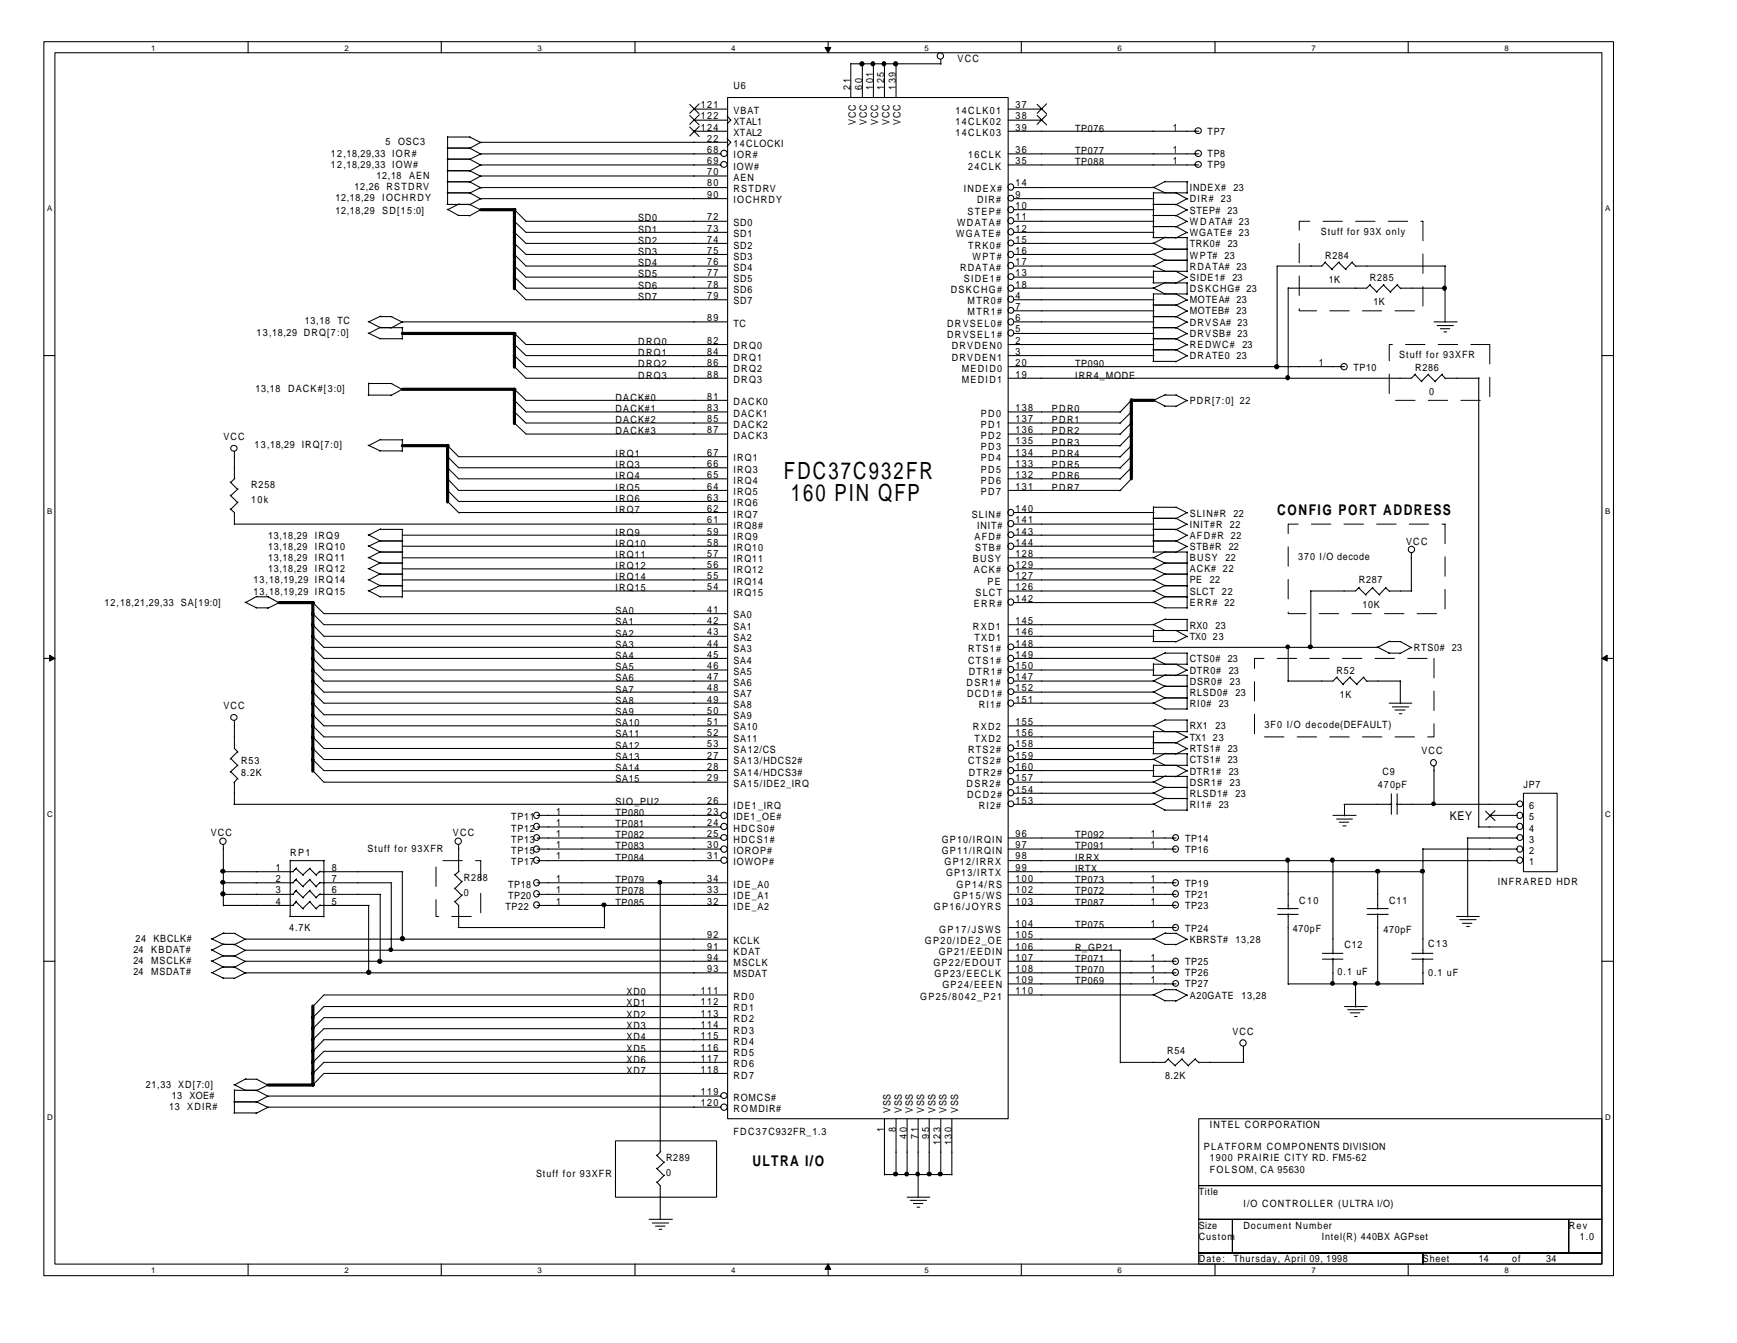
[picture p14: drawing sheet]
<svg xmlns="http://www.w3.org/2000/svg" width="279mm" height="216mm" viewBox="0 0 279 216" stroke-linecap="round" stroke-linejoin="round" font-family="sans-serif">
<defs><g id="words">
<g font-size="3.8">
<text x="126.1" y="77">FDC37C932FR</text>
<text x="127.2" y="80.6">160 PIN QFP</text>
</g>
<g font-size="2.4">
<text x="205.4" y="82.8">CONFIG PORT ADDRESS</text>
<text x="121" y="187.4">ULTRA I/O</text>
</g>
<text font-size="1.9" x="233.2" y="131.9">KEY</text>
<g font-size="1.6">
<text x="154" y="10">VCC</text>
<text x="112.7" y="17.3">121</text>
<text x="118" y="14.3">U6</text>
<text x="136.8" y="14.4" transform="rotate(-90 136.8 14.4)">21</text>
<text x="138.7" y="14.4" transform="rotate(-90 138.7 14.4)">60</text>
<text x="140.5" y="14.4" transform="rotate(-90 140.5 14.4)">101</text>
<text x="142.2" y="14.4" transform="rotate(-90 142.2 14.4)">125</text>
<text x="144.1" y="14.4" transform="rotate(-90 144.1 14.4)">139</text>
<text x="163.4" y="17.3">37</text>
<text x="62" y="23.4">5</text>
<text x="64" y="23.4">OSC3</text>
<text x="112.7" y="19.2">122</text>
<text x="112.7" y="21">124</text>
<text x="113.7" y="22.8">22</text>
<text x="118" y="18.3">VBAT</text>
<text x="118" y="20.1">XTAL1</text>
<text x="118" y="21.9">XTAL2</text>
<text x="118" y="23.7">14CLOCKI</text>
<text x="137.7" y="20.2" transform="rotate(-90 137.7 20.2)">VCC</text>
<text x="139.5" y="20.2" transform="rotate(-90 139.5 20.2)">VCC</text>
<text x="141.2" y="20.2" transform="rotate(-90 141.2 20.2)">VCC</text>
<text x="143.1" y="20.2" transform="rotate(-90 143.1 20.2)">VCC</text>
<text x="144.9" y="20.2" transform="rotate(-90 144.9 20.2)">VCC</text>
<text x="153.7" y="18.3">14CLK01</text>
<text x="153.7" y="20.1">14CLK02</text>
<text x="153.7" y="21.9">14CLK03</text>
<text x="163.4" y="19.2">38</text>
<text x="163.4" y="21">39</text>
<text x="172.9" y="21.2">TP076</text>
<text x="188.7" y="21">1</text>
<text x="194.3" y="21.7">TP7</text>
<text x="53.2" y="25.3">12,18,29,33 IOR#</text>
<text x="53.2" y="27.1">12,18,29,33 IOW#</text>
<text x="60.6" y="28.8">12,18</text>
<text x="65.8" y="28.8">AEN</text>
<text x="113.7" y="24.6">68</text>
<text x="113.7" y="26.4">69</text>
<text x="113.7" y="28.2">70</text>
<text x="113.7" y="30">80</text>
<text x="118" y="25.5">IOR#</text>
<text x="118" y="27.3">IOW#</text>
<text x="118" y="29.1">AEN</text>
<text x="155.7" y="25.5">16CLK</text>
<text x="155.7" y="27.3">24CLK</text>
<text x="163.4" y="24.6">36</text>
<text x="163.4" y="26.4">35</text>
<text x="163.4" y="30">14</text>
<text x="172.9" y="24.8">TP077</text>
<text x="172.9" y="26.6">TP088</text>
<text x="188.7" y="24.6">1</text>
<text x="188.7" y="26.4">1</text>
<text x="194.3" y="25.3">TP8</text>
<text x="194.3" y="27.1">TP9</text>
<text x="54" y="32.3">12,18,29</text>
<text x="54" y="34.4">12,18,29</text>
<text x="57" y="30.6">12,26 RSTDRV</text>
<text x="61.5" y="32.3">IOCHRDY</text>
<text x="61.5" y="34.4">SD[15:0]</text>
<text x="102.6" y="35.6">SD0</text>
<text x="113.7" y="31.8">90</text>
<text x="113.7" y="35.4">72</text>
<text x="118" y="30.9">RSTDRV</text>
<text x="118" y="32.7">IOCHRDY</text>
<text x="155.1" y="30.9">INDEX#</text>
<text x="155.6" y="34.5">STEP#</text>
<text x="157.2" y="32.7">DIR#</text>
<text x="163.4" y="33.6">10</text>
<text x="163.4" y="31.8">9</text>
<text x="163.4" y="35.4">11</text>
<text x="191.4" y="32.5">DIR#</text>
<text x="191.4" y="34.4">STEP#</text>
<text x="191.4" y="30.7">INDEX#</text>
<text x="196.4" y="32.5">23</text>
<text x="197.5" y="34.4">23</text>
<text x="198.4" y="30.7">23</text>
<text x="102.6" y="37.4">SD1</text>
<text x="102.6" y="39.2">SD2</text>
<text x="102.6" y="41">SD3</text>
<text x="113.7" y="37.2">73</text>
<text x="113.7" y="39">74</text>
<text x="113.7" y="40.8">75</text>
<text x="118" y="36.3">SD0</text>
<text x="118" y="38.1">SD1</text>
<text x="118" y="40">SD2</text>
<text x="118" y="41.7">SD3</text>
<text x="153.8" y="38.1">WGATE#</text>
<text x="154" y="36.3">WDATA#</text>
<text x="155.7" y="40">TRK0#</text>
<text x="156.4" y="41.7">WPT#</text>
<text x="163.4" y="40.8">16</text>
<text x="163.4" y="39">15</text>
<text x="163.4" y="37.2">12</text>
<text x="191.4" y="36.1">W D ATA# 23</text>
<text x="191.4" y="37.9">WGATE# 23</text>
<text x="191.4" y="39.7">TRK0#</text>
<text x="191.4" y="41.6">WPT# 23</text>
<text x="197.5" y="39.7">23</text>
<text x="212.5" y="37.8">Stuff for 93X only</text>
<text x="213.1" y="41.6">R284</text>
<text x="102.6" y="42.8">SD4</text>
<text x="102.6" y="44.6">SD5</text>
<text x="102.6" y="46.4">SD6</text>
<text x="113.7" y="42.7">76</text>
<text x="113.7" y="44.4">77</text>
<text x="113.7" y="46.2">78</text>
<text x="113.7" y="48">79</text>
<text x="118" y="43.5">SD4</text>
<text x="118" y="45.3">SD5</text>
<text x="118" y="47.2">SD6</text>
<text x="152.9" y="47.2">DSKCHG#</text>
<text x="154.5" y="43.5">RDATA#</text>
<text x="155.1" y="45.3">SIDE1#</text>
<text x="163.4" y="48">4</text>
<text x="163.4" y="44.4">13</text>
<text x="163.4" y="46.2">18</text>
<text x="163.4" y="42.7">17</text>
<text x="191.4" y="45.1">SIDE1#</text>
<text x="191.4" y="43.3">RDATA# 23</text>
<text x="191.4" y="47">DSKCHG# 23</text>
<text x="198.2" y="45.1">23</text>
<text x="213.7" y="45.5">1K</text>
<text x="220.3" y="45.1">R285</text>
<text x="49.1" y="52.1">13,18</text>
<text x="54.3" y="52.1">TC</text>
<text x="102.6" y="48.3">SD7</text>
<text x="113.7" y="51.6">89</text>
<text x="118" y="52.6">TC</text>
<text x="118" y="48.9">SD7</text>
<text x="152.3" y="52.6">DRVSEL0#</text>
<text x="155.6" y="48.9">MTR0#</text>
<text x="155.6" y="50.7">MTR1#</text>
<text x="163.4" y="49.9">7</text>
<text x="163.4" y="51.6">6</text>
<text x="163.4" y="53.4">5</text>
<text x="191.4" y="48.8">MOTEA# 23</text>
<text x="191.4" y="50.5">MOTEB#</text>
<text x="191.4" y="52.4">DRVSA# 23</text>
<text x="198.9" y="50.5">23</text>
<text x="220.9" y="49.1">1K</text>
<text x="41.3" y="54">13,18,29 DRQ[7:0]</text>
<text x="102.6" y="55.4">DRQ0</text>
<text x="102.6" y="57.2">DRQ1</text>
<text x="102.6" y="59">DRQ2</text>
<text x="113.7" y="55.3">82</text>
<text x="113.7" y="57.1">84</text>
<text x="113.7" y="58.8">86</text>
<text x="118" y="56.1">DRQ0</text>
<text x="118" y="58">DRQ1</text>
<text x="118" y="59.8">DRQ2</text>
<text x="152.3" y="54.3">DRVSEL1#</text>
<text x="153.1" y="56.1">DRVDEN0</text>
<text x="153.1" y="58">DRVDEN1</text>
<text x="154.7" y="59.8">MEDID0</text>
<text x="163.4" y="58.8">20</text>
<text x="163.4" y="55.3">2</text>
<text x="163.4" y="57.1">3</text>
<text x="172.9" y="59">TP090</text>
<text x="191.4" y="54.2">DRVSB# 23</text>
<text x="191.4" y="56">REDWC#</text>
<text x="191.4" y="57.7">DRATE0 23</text>
<text x="199.8" y="56">23</text>
<text x="212.1" y="58.8">1</text>
<text x="217.7" y="59.6">TP10</text>
<text x="225.1" y="57.6">Stuff for 93XFR</text>
<text x="227.6" y="59.6">R286</text>
<text x="41.1" y="63">13,18</text>
<text x="46.3" y="63">DACK#[3:0]</text>
<text x="99" y="64.4">DACK#0</text>
<text x="102.6" y="60.9">DRQ3</text>
<text x="113.7" y="60.7">88</text>
<text x="113.7" y="64.3">81</text>
<text x="118" y="61.5">DRQ3</text>
<text x="118" y="65.2">DACK0</text>
<text x="154.7" y="61.5">MEDID1</text>
<text x="163.4" y="60.7">19</text>
<text x="172.9" y="60.9">IRR4_MODE</text>
<text x="191.4" y="65">PDR[7:0] 22</text>
<text x="229.9" y="63.6">0</text>
<text x="35.9" y="70.8">VCC</text>
<text x="99" y="66.3">DACK#1</text>
<text x="99" y="68.1">DACK#2</text>
<text x="99" y="69.8">DACK#3</text>
<text x="113.7" y="66">83</text>
<text x="113.7" y="67.9">85</text>
<text x="113.7" y="69.7">87</text>
<text x="118" y="67">DACK1</text>
<text x="118" y="68.7">DACK2</text>
<text x="118" y="70.6">DACK3</text>
<text x="157.8" y="67">PD0</text>
<text x="157.8" y="68.7">PD1</text>
<text x="157.8" y="70.6">PD2</text>
<text x="163.4" y="66">138</text>
<text x="163.4" y="67.9">137</text>
<text x="163.4" y="69.7">136</text>
<text x="163.4" y="71.4">135</text>
<text x="169.2" y="68.1">PDR1</text>
<text x="169.2" y="66.3">PDR0</text>
<text x="169.2" y="71.6">PDR3</text>
<text x="169.2" y="69.8">PDR2</text>
<text x="40.9" y="72">13,18,29 IRQ[7:0]</text>
<text x="99" y="73.5">IRQ1</text>
<text x="99" y="75.3">IRQ3</text>
<text x="99" y="77">IRQ4</text>
<text x="113.7" y="73.3">67</text>
<text x="113.7" y="75.1">66</text>
<text x="113.7" y="76.9">65</text>
<text x="118" y="74.2">IRQ1</text>
<text x="118" y="76">IRQ3</text>
<text x="118" y="77.8">IRQ4</text>
<text x="157.8" y="72.4">PD3</text>
<text x="157.8" y="74.2">PD4</text>
<text x="157.8" y="76">PD5</text>
<text x="157.8" y="77.8">PD6</text>
<text x="163.4" y="73.3">134</text>
<text x="163.4" y="75.1">133</text>
<text x="163.4" y="76.9">132</text>
<text x="169.2" y="75.3">PDR5</text>
<text x="169.2" y="77">PDR6</text>
<text x="169.2" y="73.5">PDR4</text>
<text x="40.4" y="78.5">R258</text>
<text x="40.4" y="80.8">10k</text>
<text x="99" y="78.9">IRQ5</text>
<text x="99" y="80.7">IRQ6</text>
<text x="99" y="82.5">IRQ7</text>
<text x="113.7" y="78.7">64</text>
<text x="113.7" y="80.5">63</text>
<text x="113.7" y="82.3">62</text>
<text x="118" y="79.6">IRQ5</text>
<text x="118" y="81.4">IRQ6</text>
<text x="118" y="83.2">IRQ7</text>
<text x="156.3" y="83.2">SLIN#</text>
<text x="157.8" y="79.6">PD7</text>
<text x="163.4" y="78.7">131</text>
<text x="163.4" y="82.3">140</text>
<text x="169.2" y="78.9">PDR7</text>
<text x="191.4" y="83">SLIN#R</text>
<text x="198.4" y="83">22</text>
<text x="43.1" y="86.6">13,18,29</text>
<text x="43.1" y="88.5">13,18,29</text>
<text x="50.7" y="86.6">IRQ9</text>
<text x="50.7" y="88.5">IRQ10</text>
<text x="99" y="86.1">IRQ9</text>
<text x="99" y="87.9">IRQ10</text>
<text x="99" y="89.7">IRQ11</text>
<text x="113.7" y="84.1">61</text>
<text x="113.7" y="85.9">59</text>
<text x="113.7" y="87.7">58</text>
<text x="113.7" y="89.5">57</text>
<text x="118" y="85">IRQ8#</text>
<text x="118" y="86.8">IRQ9</text>
<text x="118" y="88.6">IRQ10</text>
<text x="156.7" y="86.8">AFD#</text>
<text x="156.8" y="88.6">STB#</text>
<text x="157.2" y="85">INIT#</text>
<text x="163.4" y="85.9">143</text>
<text x="163.4" y="84.1">141</text>
<text x="163.4" y="87.7">144</text>
<text x="163.4" y="89.5">128</text>
<text x="191.4" y="84.8">INIT#R</text>
<text x="191.4" y="86.6">AFD#R 22</text>
<text x="191.4" y="88.5">STB#R</text>
<text x="197.6" y="88.5">22</text>
<text x="197.8" y="84.8">22</text>
<text x="226.2" y="87.5">VCC</text>
<text x="40.8" y="95.7">13,18,19,29 IRQ15</text>
<text x="40.8" y="93.8">13,18,19,29 IRQ14</text>
<text x="43.1" y="90.2">13,18,29</text>
<text x="43.1" y="92">13,18,29</text>
<text x="50.7" y="90.2">IRQ11</text>
<text x="50.7" y="92">IRQ12</text>
<text x="99" y="91.5">IRQ12</text>
<text x="99" y="93.3">IRQ14</text>
<text x="99" y="95.1">IRQ15</text>
<text x="113.7" y="91.3">56</text>
<text x="113.7" y="93.1">55</text>
<text x="113.7" y="94.9">54</text>
<text x="118" y="90.4">IRQ11</text>
<text x="118" y="92.2">IRQ12</text>
<text x="118" y="94.1">IRQ14</text>
<text x="118" y="95.8">IRQ15</text>
<text x="156.5" y="90.4">BUSY</text>
<text x="156.7" y="92.2">ACK#</text>
<text x="156.9" y="95.8">SLCT</text>
<text x="158.9" y="94.1">PE</text>
<text x="163.4" y="93.1">127</text>
<text x="163.4" y="94.9">126</text>
<text x="163.4" y="91.3">129</text>
<text x="191.4" y="90.2">BUSY</text>
<text x="191.4" y="92">ACK# 22</text>
<text x="191.4" y="93.8">PE</text>
<text x="191.4" y="95.7">SLCT</text>
<text x="194.6" y="93.8">22</text>
<text x="196.5" y="95.7">22</text>
<text x="197.1" y="90.2">22</text>
<text x="208.8" y="90.1">370 I/O decode</text>
<text x="218.6" y="93.8">R287</text>
<text x="16.8" y="97.4">12,18,21,29,33 SA[19:0]</text>
<text x="99" y="98.7">SA0</text>
<text x="99" y="100.5">SA1</text>
<text x="113.7" y="98.5">41</text>
<text x="113.7" y="100.3">42</text>
<text x="118" y="99.4">SA0</text>
<text x="118" y="101.3">SA1</text>
<text x="156.5" y="101.3">RXD1</text>
<text x="156.7" y="97.6">ERR#</text>
<text x="163.4" y="100.3">145</text>
<text x="163.4" y="96.8">142</text>
<text x="191.4" y="97.4">ERR#</text>
<text x="191.4" y="101.1">RX0</text>
<text x="195.5" y="101.1">23</text>
<text x="197" y="97.4">22</text>
<text x="219.1" y="97.8">10K</text>
<text x="99" y="102.4">SA2</text>
<text x="99" y="104.1">SA3</text>
<text x="99" y="105.9">SA4</text>
<text x="99" y="107.7">SA5</text>
<text x="113.7" y="102.1">43</text>
<text x="113.7" y="104">44</text>
<text x="113.7" y="105.7">45</text>
<text x="113.7" y="107.5">46</text>
<text x="118" y="103">SA2</text>
<text x="118" y="104.8">SA3</text>
<text x="118" y="106.7">SA4</text>
<text x="155.7" y="104.8">RTS1#</text>
<text x="155.7" y="106.7">CTS1#</text>
<text x="156.7" y="103">TXD1</text>
<text x="163.4" y="102.1">146</text>
<text x="163.4" y="104">148</text>
<text x="163.4" y="105.7">149</text>
<text x="163.4" y="107.5">150</text>
<text x="191.4" y="102.9">TX0 23</text>
<text x="191.4" y="106.5">CTS0#</text>
<text x="197.5" y="106.5">23</text>
<text x="227.4" y="104.6">RTS0#</text>
<text x="233.5" y="104.6">23</text>
<text x="99" y="109.6">SA6</text>
<text x="99" y="111.3">SA7</text>
<text x="99" y="113.1">SA8</text>
<text x="113.7" y="109.4">47</text>
<text x="113.7" y="111.2">48</text>
<text x="113.7" y="112.9">49</text>
<text x="118" y="108.4">SA5</text>
<text x="118" y="110.2">SA6</text>
<text x="118" y="112.1">SA7</text>
<text x="118" y="113.9">SA8</text>
<text x="155.5" y="110.2">DSR1#</text>
<text x="155.6" y="112.1">DCD1#</text>
<text x="155.8" y="108.4">DTR1#</text>
<text x="157.4" y="113.9">RI1#</text>
<text x="163.4" y="112.9">151</text>
<text x="163.4" y="109.4">147</text>
<text x="163.4" y="111.2">152</text>
<text x="191.4" y="108.3">DTR0#</text>
<text x="191.4" y="110.1">DSR0#</text>
<text x="191.4" y="111.8">RLSD0#</text>
<text x="191.4" y="113.7">RI0#</text>
<text x="196" y="113.7">23</text>
<text x="197.6" y="108.3">23</text>
<text x="197.8" y="110.1">23</text>
<text x="198.7" y="111.8">23</text>
<text x="215" y="108.3">R52</text>
<text x="215.5" y="112.3">1K</text>
<text x="35.9" y="114">VCC</text>
<text x="99" y="115">SA9</text>
<text x="99" y="116.7">SA10</text>
<text x="99" y="118.5">SA11</text>
<text x="113.7" y="114.8">50</text>
<text x="113.7" y="116.6">51</text>
<text x="113.7" y="118.4">52</text>
<text x="118" y="115.6">SA9</text>
<text x="118" y="117.4">SA10</text>
<text x="118" y="119.3">SA11</text>
<text x="156.5" y="117.4">RXD2</text>
<text x="156.7" y="119.3">TXD2</text>
<text x="163.4" y="118.4">156</text>
<text x="163.4" y="116.6">155</text>
<text x="191.4" y="119.1">TX1 23</text>
<text x="191.4" y="117.3">RX1</text>
<text x="195.5" y="117.3">23</text>
<text x="203.4" y="117.1">3F0 I/O decode(DEFAULT)</text>
<text x="38.8" y="122.8">R53</text>
<text x="38.8" y="124.7">8.2K</text>
<text x="99" y="120.4">SA12</text>
<text x="99" y="122.2">SA13</text>
<text x="99" y="123.9">SA14</text>
<text x="99" y="125.7">SA15</text>
<text x="113.7" y="120.1">53</text>
<text x="113.7" y="122">27</text>
<text x="113.7" y="123.8">28</text>
<text x="113.7" y="125.6">29</text>
<text x="118" y="121.1">SA12/CS</text>
<text x="118" y="122.8">SA13/HDCS2#</text>
<text x="118" y="124.7">SA14/HDCS3#</text>
<text x="155.7" y="121.1">RTS2#</text>
<text x="155.7" y="122.8">CTS2#</text>
<text x="155.8" y="124.7">DTR2#</text>
<text x="163.4" y="120.1">158</text>
<text x="163.4" y="122">159</text>
<text x="163.4" y="123.8">160</text>
<text x="163.4" y="125.6">157</text>
<text x="191.4" y="120.9">RTS1#</text>
<text x="191.4" y="124.5">DTR1#</text>
<text x="191.4" y="122.7">CTS1#</text>
<text x="197.5" y="120.9">23</text>
<text x="197.5" y="122.7">23</text>
<text x="197.6" y="124.5">23</text>
<text x="222.4" y="124.5">C9</text>
<text x="228.6" y="121.2">VCC</text>
<text x="82.2" y="131.9">TP11</text>
<text x="89.4" y="131">1</text>
<text x="99" y="131.1">TP080</text>
<text x="99" y="129.4">SIO_PU2</text>
<text x="113.7" y="129.2">26</text>
<text x="113.7" y="131">23</text>
<text x="118" y="130.1">IDE1_IRQ</text>
<text x="118" y="131.9">IDE1_OE#</text>
<text x="118" y="126.5">SA15/IDE2_IRQ</text>
<text x="155.5" y="126.5">DSR2#</text>
<text x="155.6" y="128.3">DCD2#</text>
<text x="157.4" y="130.1">RI2#</text>
<text x="163.4" y="129.2">153</text>
<text x="163.4" y="127.4">154</text>
<text x="191.4" y="126.3">DSR1#</text>
<text x="191.4" y="128.1">RLSD1#</text>
<text x="191.4" y="129.9">RI1#</text>
<text x="196" y="129.9">23</text>
<text x="197.8" y="126.3">23</text>
<text x="198.7" y="128.1">23</text>
<text x="221.6" y="126.7">470pF</text>
<text x="245.1" y="126.7">JP7</text>
<text x="246" y="131.9">5</text>
<text x="246" y="130.1">6</text>
<text x="33.9" y="134.4">VCC</text>
<text x="46.7" y="137.7">RP1</text>
<text x="59.1" y="137">Stuff for 93XFR</text>
<text x="72.8" y="134.4">VCC</text>
<text x="82.2" y="133.7">TP12</text>
<text x="82.2" y="135.5">TP13</text>
<text x="82.2" y="137.3">TP15</text>
<text x="89.4" y="132.8">1</text>
<text x="89.4" y="134.6">1</text>
<text x="89.4" y="136.4">1</text>
<text x="99" y="133">TP081</text>
<text x="99" y="134.8">TP082</text>
<text x="99" y="136.6">TP083</text>
<text x="113.7" y="132.8">24</text>
<text x="113.7" y="134.6">25</text>
<text x="113.7" y="136.4">30</text>
<text x="118" y="133.7">HDCS0#</text>
<text x="118" y="135.5">HDCS1#</text>
<text x="118" y="137.3">IOROP#</text>
<text x="151.5" y="135.5">GP10/IRQIN</text>
<text x="151.5" y="137.3">GP11/IRQIN</text>
<text x="163.4" y="134.6">96</text>
<text x="163.4" y="136.4">97</text>
<text x="172.9" y="134.8">TP092</text>
<text x="172.9" y="136.6">TP091</text>
<text x="185.1" y="134.6">1</text>
<text x="185.1" y="136.4">1</text>
<text x="190.6" y="135.3">TP14</text>
<text x="190.6" y="137.2">TP16</text>
<text x="246" y="137.3">2</text>
<text x="246" y="135.5">3</text>
<text x="246" y="133.7">4</text>
<text x="44.4" y="140">1</text>
<text x="44.4" y="141.8">2</text>
<text x="44.4" y="143.6">3</text>
<text x="53.4" y="140">8</text>
<text x="53.4" y="141.8">7</text>
<text x="53.4" y="143.6">6</text>
<text x="74.6" y="141.6">R288</text>
<text x="81.7" y="142.7">TP18</text>
<text x="82.2" y="139.1">TP17</text>
<text x="89.4" y="138.2">1</text>
<text x="89.4" y="141.8">1</text>
<text x="89.4" y="143.6">1</text>
<text x="99" y="138.4">TP084</text>
<text x="99" y="142">TP079</text>
<text x="99" y="143.8">TP078</text>
<text x="113.7" y="138.2">31</text>
<text x="113.7" y="141.8">34</text>
<text x="113.7" y="143.6">33</text>
<text x="118" y="139.1">IOWOP#</text>
<text x="118" y="142.7">IDE_A0</text>
<text x="151.9" y="139.1">GP12/IRRX</text>
<text x="152.2" y="140.9">GP13/IRTX</text>
<text x="153.9" y="142.7">GP14/RS</text>
<text x="163.4" y="141.8">100</text>
<text x="163.4" y="140">99</text>
<text x="163.4" y="138.2">98</text>
<text x="163.4" y="143.6">102</text>
<text x="172.9" y="142">TP073</text>
<text x="172.9" y="143.8">TP072</text>
<text x="172.9" y="138.4">IRRX</text>
<text x="172.9" y="140.2">IRTX</text>
<text x="185.1" y="141.8">1</text>
<text x="185.1" y="143.6">1</text>
<text x="190.6" y="142.6">TP19</text>
<text x="240.9" y="142.3">INFRARED HDR</text>
<text x="246" y="139.1">1</text>
<text x="44.4" y="145.4">4</text>
<text x="46.5" y="149.6">4.7K</text>
<text x="53.4" y="145.4">5</text>
<text x="74.6" y="144">0</text>
<text x="81.3" y="146.3">TP22</text>
<text x="81.7" y="144.5">TP20</text>
<text x="89.4" y="145.4">1</text>
<text x="99" y="145.6">TP085</text>
<text x="113.7" y="145.4">32</text>
<text x="118" y="144.5">IDE_A1</text>
<text x="118" y="146.3">IDE_A2</text>
<text x="150.2" y="146.3">GP16/JOYRS</text>
<text x="151.1" y="149.9">GP17/JSWS</text>
<text x="153.4" y="144.5">GP15/WS</text>
<text x="163.4" y="149">104</text>
<text x="163.4" y="145.4">103</text>
<text x="172.9" y="145.6">TP087</text>
<text x="172.9" y="149.2">TP075</text>
<text x="185.1" y="145.4">1</text>
<text x="185.1" y="149">1</text>
<text x="190.6" y="146.1">TP23</text>
<text x="190.6" y="149.8">TP24</text>
<text x="190.6" y="144.3">TP21</text>
<text x="208" y="149.8">470pF</text>
<text x="209" y="145.3">C10</text>
<text x="222.5" y="149.9">470pF</text>
<text x="223.5" y="145.3">C11</text>
<text x="21.4" y="153.2">24</text>
<text x="21.4" y="155">24</text>
<text x="21.8" y="151.4">24</text>
<text x="24.3" y="153.2">KBDAT#</text>
<text x="24.3" y="155">MSCLK#</text>
<text x="24.7" y="151.4">KBCLK#</text>
<text x="113.7" y="150.9">92</text>
<text x="113.7" y="152.6">91</text>
<text x="113.7" y="154.4">94</text>
<text x="118" y="151.7">KCLK</text>
<text x="118" y="153.5">KDAT</text>
<text x="118" y="155.4">MSCLK</text>
<text x="148.8" y="151.7">GP20/IDE2_OE</text>
<text x="150.1" y="155.4">GP22/EDOUT</text>
<text x="151" y="153.5">GP21/EEDIN</text>
<text x="163.4" y="150.9">105</text>
<text x="163.4" y="152.6">106</text>
<text x="163.4" y="154.4">107</text>
<text x="172.9" y="154.6">TP071</text>
<text x="172.9" y="152.8">R_GP21</text>
<text x="185.1" y="154.4">1</text>
<text x="190.6" y="155.2">TP25</text>
<text x="191.4" y="151.5">KBRST#</text>
<text x="198.7" y="151.5">13,28</text>
<text x="216.3" y="152.5">C12</text>
<text x="229.7" y="152.3">C13</text>
<text x="21.4" y="156.8">24</text>
<text x="24.3" y="156.8">MSDAT#</text>
<text x="100.8" y="160">XD0</text>
<text x="100.8" y="161.8">XD1</text>
<text x="112.7" y="159.8">111</text>
<text x="112.7" y="161.6">112</text>
<text x="113.7" y="156.2">93</text>
<text x="118" y="157.1">MSDAT</text>
<text x="118" y="160.8">RD0</text>
<text x="148" y="160.8">GP25/8042_P21</text>
<text x="150.3" y="157.1">GP23/EECLK</text>
<text x="151.6" y="158.9">GP24/EEEN</text>
<text x="163.4" y="156.2">108</text>
<text x="163.4" y="158.1">109</text>
<text x="163.4" y="159.8">110</text>
<text x="172.9" y="156.5">TP070</text>
<text x="172.9" y="158.2">TP069</text>
<text x="185.1" y="156.2">1</text>
<text x="185.1" y="158.1">1</text>
<text x="190.6" y="157">TP26</text>
<text x="190.6" y="158.7">TP27</text>
<text x="191.4" y="160.6">A20GATE</text>
<text x="199.7" y="160.6">13,28</text>
<text x="215.2" y="156.8">0.1 uF</text>
<text x="229.7" y="157">0.1 uF</text>
<text x="100.8" y="163.7">XD2</text>
<text x="100.8" y="165.4">XD3</text>
<text x="100.8" y="167.2">XD4</text>
<text x="112.7" y="163.5">113</text>
<text x="112.7" y="165.3">114</text>
<text x="112.7" y="167">115</text>
<text x="118" y="162.6">RD1</text>
<text x="118" y="164.3">RD2</text>
<text x="118" y="166.2">RD3</text>
<text x="118" y="168">RD4</text>
<text x="198.2" y="166.4">VCC</text>
<text x="100.8" y="169.1">XD5</text>
<text x="100.8" y="170.9">XD6</text>
<text x="100.8" y="172.6">XD7</text>
<text x="112.7" y="168.9">116</text>
<text x="112.7" y="170.7">117</text>
<text x="112.7" y="172.5">118</text>
<text x="118" y="169.7">RD5</text>
<text x="118" y="171.5">RD6</text>
<text x="118" y="173.4">RD7</text>
<text x="187.4" y="173.4">8.2K</text>
<text x="187.7" y="169.4">R54</text>
<text x="23.5" y="174.8">21,33 XD[7:0]</text>
<text x="27.2" y="178.4">13</text>
<text x="27.6" y="176.6">13</text>
<text x="30.1" y="178.4">XDIR#</text>
<text x="30.5" y="176.6">XOE#</text>
<text x="112.7" y="176.1">119</text>
<text x="112.7" y="177.9">120</text>
<text x="118" y="176.9">ROMCS#</text>
<text x="118" y="178.8">ROMDIR#</text>
<text x="143.3" y="178.9" transform="rotate(-90 143.3 178.9)">VSS</text>
<text x="145" y="178.9" transform="rotate(-90 145 178.9)">VSS</text>
<text x="146.8" y="178.9" transform="rotate(-90 146.8 178.9)">VSS</text>
<text x="148.7" y="178.9" transform="rotate(-90 148.7 178.9)">VSS</text>
<text x="150.5" y="178.9" transform="rotate(-90 150.5 178.9)">VSS</text>
<text x="152.2" y="178.9" transform="rotate(-90 152.2 178.9)">VSS</text>
<text x="154.1" y="178.9" transform="rotate(-90 154.1 178.9)">VSS</text>
<text x="118" y="182.5">FDC37C932FR_1.3</text>
<text x="142.2" y="182" transform="rotate(-90 142.2 182)">1</text>
<text x="144.1" y="182" transform="rotate(-90 144.1 182)">8</text>
<text x="145.9" y="183.1" transform="rotate(-90 145.9 183.1)">40</text>
<text x="147.7" y="183.1" transform="rotate(-90 147.7 183.1)">71</text>
<text x="149.4" y="183.1" transform="rotate(-90 149.4 183.1)">95</text>
<text x="151.3" y="184.1" transform="rotate(-90 151.3 184.1)">123</text>
<text x="153.1" y="184.1" transform="rotate(-90 153.1 184.1)">130</text>
<text x="193.7" y="184.9">PLATFORM COMPONENTS DIVISION</text>
<text x="194.6" y="181.3">INTEL CORPORATION</text>
<text x="86.2" y="189.2">Stuff for 93XFR</text>
<text x="107.1" y="186.7">R289</text>
<text x="107.1" y="189.1">0</text>
<text x="194.6" y="186.7">1900 PRAIRIE CITY RD. FM5-62</text>
<text x="194.6" y="188.5">FOLSOM, CA 95630</text>
<text x="192.8" y="192.1">Title</text>
<text x="192.8" y="197.5">Size</text>
<text x="200" y="194">I/O CONTROLLER (ULTRA I/O)</text>
<text x="200" y="197.5">Document Number</text>
<text x="252.3" y="197.5">Rev</text>
<text x="192.8" y="199.4">Custom</text>
<text x="192.8" y="202.9">Date:</text>
<text x="198.4" y="202.9">Thursday, April 09, 1998</text>
<text x="212.6" y="199.4">Intel(R) 440BX AGPset</text>
<text x="228.9" y="202.9">Sheet</text>
<text x="237.9" y="202.9">14</text>
<text x="243.3" y="202.9">of</text>
<text x="248.7" y="202.9">34</text>
<text x="254.1" y="199.4">1.0</text>
</g>
<g font-size="1.3">
<text x="24.3" y="8.1">1</text>
<text x="55.4" y="8.1">2</text>
<text x="86.5" y="8.1">3</text>
<text x="117.6" y="8.1">4</text>
<text x="148.7" y="8.1">5</text>
<text x="179.8" y="8.1">6</text>
<text x="210.9" y="8.1">7</text>
<text x="242" y="8.1">8</text>
<text x="7.6" y="34">A</text>
<text x="258.2" y="34">A</text>
<text x="7.6" y="82.6">B</text>
<text x="258.2" y="82.6">B</text>
<text x="7.6" y="131.3">C</text>
<text x="258.2" y="131.3">C</text>
<text x="7.6" y="180">D</text>
<text x="258.2" y="180">D</text>
<text x="24.3" y="204.7">1</text>
<text x="55.4" y="204.7">2</text>
<text x="86.5" y="204.7">3</text>
<text x="117.6" y="204.7">4</text>
<text x="148.7" y="204.7">5</text>
<text x="179.8" y="204.7">6</text>
<text x="210.9" y="204.7">7</text>
<text x="242" y="204.7">8</text>
</g>
</g></defs>
<path d="M7.1 6.7h252.4v198.4h-252.4zM8.8 8.5h248.9v194.7h-248.9z" fill="none" stroke="#000" stroke-width=".17"/>
<g fill="#fff">
<path d="M24.3 7h.7v1.4h-.7z"/>
<path d="M24.3 203.5h.7v1.4h-.7z"/>
</g>
<path d="M39.9 6.7v1.8M39.9 203.2v1.8" fill="none" stroke="#000" stroke-width=".17"/>
<g fill="#fff">
<path d="M55.4 7h.7v1.4h-.7z"/>
<path d="M55.4 203.5h.7v1.4h-.7z"/>
</g>
<path d="M71 6.7v1.8M71 203.2v1.8" fill="none" stroke="#000" stroke-width=".17"/>
<g fill="#fff">
<path d="M86.5 7h.7v1.4h-.7z"/>
<path d="M86.5 203.5h.7v1.4h-.7z"/>
</g>
<path d="M102.1 6.7v1.8M102.1 203.2v1.8" fill="none" stroke="#000" stroke-width=".17"/>
<g fill="#fff">
<path d="M117.6 7h.7v1.4h-.7z"/>
<path d="M117.6 203.5h.7v1.4h-.7z"/>
</g>
<path d="M133.2 6.7v1.8M133.2 203.2v1.8" fill="none" stroke="#000" stroke-width=".17"/>
<g fill="#000" stroke="#000" stroke-width=".16">
<path d="M132.7 7.6h.9l-.4 .9z" fill-rule="evenodd"/>
<path d="M133.2 203.2l.4 .9h-.9z" fill-rule="evenodd"/>
</g>
<g fill="#fff">
<path d="M148.7 7h.7v1.4h-.7z"/>
<path d="M148.7 203.5h.7v1.4h-.7z"/>
</g>
<path d="M164.3 6.7v1.8M164.3 203.2v1.8" fill="none" stroke="#000" stroke-width=".17"/>
<g fill="#fff">
<path d="M179.8 7h.7v1.4h-.7z"/>
<path d="M179.8 203.5h.7v1.4h-.7z"/>
</g>
<path d="M195.4 6.7v1.8M195.4 203.2v1.8" fill="none" stroke="#000" stroke-width=".17"/>
<g fill="#fff">
<path d="M210.9 7h.7v1.4h-.7z"/>
<path d="M210.9 203.5h.7v1.4h-.7z"/>
</g>
<path d="M226.5 6.7v1.8M226.5 203.2v1.8" fill="none" stroke="#000" stroke-width=".17"/>
<g fill="#fff">
<path d="M242 7h.7v1.4h-.7z"/>
<path d="M242 203.5h.7v1.4h-.7z"/>
<path d="M7.6 32.8h.7v1.4h-.7z"/>
<path d="M258.2 32.8h.7v1.4h-.7z"/>
<path d="M7.6 81.5h.8v1.4h-.8z"/>
<path d="M258.2 81.5h.8v1.4h-.8z"/>
</g>
<path d="M7.1 57.2h1.7M257.7 57.2h1.7" fill="none" stroke="#000" stroke-width=".17"/>
<g fill="#fff">
<path d="M7.6 130.1h.9v1.5h-.9z"/>
<path d="M258.2 130.1h.9v1.5h-.9z"/>
</g>
<path d="M7.1 105.8h1.7M257.7 105.8h1.7" fill="none" stroke="#000" stroke-width=".17"/>
<g fill="#000" stroke="#000" stroke-width=".16">
<path d="M8 105.3l.8 .5-.8 .5z" fill-rule="evenodd"/>
<path d="M257.7 105.8l.8-.5v1z" fill-rule="evenodd"/>
</g>
<g fill="#fff">
<path d="M7.6 178.8h.9v1.5h-.9z"/>
<path d="M258.2 178.8h.9v1.5h-.9z"/>
</g>
<g fill="none" stroke="#000" stroke-width=".17">
<path d="M110.9 16.8l1.6 1.5M110.9 18.6l1.6 1.5M111.5 17.5h5.5M111.5 19.3h5.5M112.5 16.7l-1.6 1.5M112.5 18.5l-1.6 1.5M117 18.6l.5 .7-.5 .6M117 15.7h45.2v164.1h-45.2zM136.8 10.2v5.5M136.8 10.3h14.6M138.7 10.2v5.5M140.5 10.2v5.5"/>
<path d="M142.3 10.2v5.5M144.1 10.2v5.5M151.3 9.6v.7M162.2 17.5h5.4M162.2 19.3h5.4M166.8 16.8l1.5 1.5M166.8 18.6l1.5 1.5M168.3 16.7l-1.5 1.5M168.3 18.5l-1.5 1.5M71.9 23.8h3.7M71.9 27.4h3.7M71.9 29.2h3.7"/>
<path d="M71.9 31h3.7M71.9 32.9h3.7M71.9 25.6h3.7M71.9 33.6l1.9 1M72 22h3.6M72 21.9v11M73.7 34.6h1.9M73.9 32.8l-1.9 .9M75.6 22l1.8 1M75.6 27.4l1.8 1M75.6 29.2l1.8 1M75.6 31l1.8 1"/>
<path d="M75.6 23.8l1.8 1M75.6 25.6l1.8 1M75.6 32.9l1.8 .9M77.3 33.7l-1.8 1M82.7 33.6l1.9 2h32.4M82.7 35.5l1.9 1.9h32.4M82.7 37.3l1.9 1.8h32.4M82.7 39l1.9 1.9h32.4M110.9 20.4l1.6 1.5M111.5 21.1h5.5M112.5 20.3l-1.6 1.6M115.9 24.7h-38.6l-1.8 1"/>
<path d="M115.9 26.5h-38.6l-1.8 1M117 22.3l.5 .6-.5 .7M117 22.9h-39.7l-1.8 1M117 28.3h-39.7l-1.8 1M117 30.2h-39.7l-1.8 .9M117 31.9h-39.7l-1.8 1M162.2 21.1h30.6M162.2 24.7h30.6M162.2 26.5h30.6M163.2 30.2h22.4M163.2 31.9h22.4M163.2 33.7h22.4"/>
<path d="M163.2 35.6h22.4M163.2 37.4h22.4M163.2 39.1h22.4M185.4 32.9h3.9M185.4 34.6h3.9M185.4 36.4h3.9M185.4 38.2h5.6M185.4 30.1l2 .9M185.4 39l2 1.1M185.5 31h5.5M185.5 30.9v7.3M187.4 29.2h3.6"/>
<path d="M187.5 29.1l-2 1.1M187.5 38.1l-2 1M187.5 40l-2 .9M189.2 31l1.8 1M189.2 32.9l1.8 .9M189.2 34.6l1.8 1.1M189.2 36.4l1.8 1M191 31.9l-1.9 1M191 33.7l-1.9 1M191 35.6l-1.9 .9M191 37.4l-1.9 .9M191 29.2v1.9"/>
<path d="M191 38.2v5.5M59.2 51.7l2 1M59.2 53.5l2 1M61.1 52.7h3.7M61.1 54.5h3.6M61.2 50.9h1.8M61.2 50.8l-1.9 .9M61.2 52.6l-1.9 1M62.9 50.9l1.9 .9M64.7 52.7v1.8M82.7 57.1l1.9 1.8h32.4M82.7 40.8l1.9 2h32.4"/>
<path d="M82.7 42.7l1.9 1.8h32.4M82.7 44.5l1.9 1.8h32.4M82.7 46.2l1.9 2h32.4M82.7 53.5l1.9 1.9h32.4M82.7 55.3l1.9 1.9h32.4M82.7 58.9l1.9 1.9h32.4M117 51.7h-52.3l-1.8 1.1M162.2 58.9h54.1M162.2 55.4h23.4M162.2 57.2h23.4M163.2 51.7h22.4M163.2 40.9h22.4"/>
<path d="M163.2 42.8h22.4M163.2 44.5h22.4M163.2 46.3h22.4M163.2 48.2h22.4M163.2 50h22.4M163.2 53.6h22.4M185.4 50.9h3.9M185.4 52.7h3.9M185.4 54.5h3.9M185.4 45.5h5.6M185.4 49h3.9M185.4 56.2h3.9"/>
<path d="M185.4 58.1h3.8M185.4 40.8l2 1M185.4 42.7l2 .9M185.4 46.2l2 1.1M185.5 43.5v2M185.5 47.2v10.9M185.5 43.6h5.5M185.5 47.3h5.5M187.3 40.1h3.7M187.3 41.8h3.7M187.5 41.8l-2 1M187.5 45.4l-2 .9"/>
<path d="M189.2 43.6l1.8 1M189.2 47.3l1.8 1M189.2 49l1.8 1.1M189.2 50.9l1.8 .9M189.2 52.7l1.8 1M189.2 54.5l1.8 1M189.2 56.2l1.8 1M191 44.5l-1.9 1.1M191 48.2l-1.9 .9M191 50l-1.9 1M191 51.7l-1.9 1.1M191 53.6l-1.9 .9"/>
<path d="M191 55.4l-1.9 .9M191 57.2l-1.9 1M191 45.5v1.8M207.2 46.2v14.6M213.1 42.2l1.2 1.2M213.2 42.1l-.6 .7h-7.2v16.2M215.3 42.2l1.2 1.2M215.4 42.1l-1.2 1.2M217.5 42.2l.6 .7M217.5 42.1l-1.1 1.2M218 42.8h14.5M220.3 45.8l1.2 1.2"/>
<path d="M220.4 45.7l-.6 .6h-12.6M222.5 45.8l1.2 1.2M222.6 45.7l-1.2 1.2M224.7 45.8l.6 .6M224.8 45.7l-1.2 1.2M225.2 46.3h7.3M230.7 51.7h3.7M231.2 52.3h2.6M231.7 52.8h1.5M232.3 53.4h.4M232.4 42.8v9M37 79.6l1.2 1.2"/>
<path d="M37 77.5l1.2 1.2M37.7 72.7v4.3M37.8 76.9l-.7 .7M38.3 78.6l-1.2 1.1M59.2 63.5h3.7M59.2 71.6l2 .9M59.3 61.7h3.7M59.3 61.6v1.9M61.1 72.5h3.6M61.2 70.7h3.6M61.2 70.6l-1.9 1M62.9 61.7l1.9 1"/>
<path d="M64.7 70.7v1.9M64.7 62.6l-1.8 1M71.9 71.6l1.9 1.8h43.2M71.9 73.3l1.9 1.9h43.2M71.9 75.1l1.9 1.9h43.2M71.9 76.9l1.9 1.9h43.2M71.9 78.8l1.9 1.8h43.2M82.7 64.3l1.9 1.9h32.4M82.7 66.1l1.9 1.9h32.4M82.7 67.9l1.9 1.9h32.4M82.7 62.5l1.9 1.9h32.4M162.2 73.4h18.1"/>
<path d="M162.2 75.2h18.1M162.2 77h18.1M162.2 78.8h18.1M162.2 66.2h18.1M162.2 68h18.1M162.2 69.8h18.1M162.2 71.6h18.1M182 64.4l-1.9 1.9M182 75.2l-1.9 1.9M182 66.2l-1.9 1.9M182 77l-1.9 1.9M182 68l-1.9 1.9"/>
<path d="M182 69.8l-1.9 1.9M182 71.6l-1.9 1.9M182 73.4l-1.9 1.9M185.4 64.3l2 1M187.3 65.3h1.9M187.4 63.5h1.9M187.5 63.4l-2 1M189.2 63.5l1.8 .9M191 64.4l-1.9 1M227.6 60.2l1.1 1.2M227.7 60.1l-.7 .7h-64.8M229.7 60.2l1.2 1.2"/>
<path d="M229.8 60.1l-1.2 1.2M231.9 60.2l.6 .7M232 60.1l-1.2 1.2M232.4 60.8h5.5M237.9 60.7v72.2M37 81.8l.7 .6v1.9M37.7 84.3h79.3M38.3 80.7l-1.2 1.2M39.4 96.8l1.9 .9M41.2 97.7h1.9M41.3 95.9h1.9M41.3 95.9l-1.8 1"/>
<path d="M43.1 95.9l1.9 1.1M44.9 96.9l-1.9 .9M50.2 96.8l1.9 1.9h64.9M50.2 98.6l1.9 1.8h64.9M59.2 86l2 1M59.2 87.7l2 1M59.2 89.6l2 .9M59.2 91.4l2 .9M59.2 94.9l2 1M59.2 93.1l2 1.1M61.1 87h3.7M61.1 88.7h3.7"/>
<path d="M61.1 90.5h3.7M61.1 92.3h3.7M61.1 94.2h3.7M61.1 95.9h3.6M61.2 85.1h3.6M61.2 85l-1.9 1M61.2 86.9l-1.9 .9M61.2 88.7l-1.9 1M61.2 90.4l-1.9 1.1M61.2 94.1l-1.9 .9M61.2 92.2l-1.9 1M64.7 86h52.3"/>
<path d="M64.7 87.8h52.3M64.7 89.7h52.3M64.7 91.5h52.3M64.7 93.2h52.3M64.7 95h52.3M64.7 85.1v10.9M72 80.6l1.9 1.9M73.8 82.4h43.2M162.2 89.7h23.4M162.2 93.2h23.4M162.2 95h23.4M163.2 82.4h22.4"/>
<path d="M163.2 84.3h22.4M163.2 86h22.4M163.2 87.8h22.4M163.2 91.5h22.4M163.2 96.9h22.4M185.4 83.3h3.9M185.4 85.1h3.9M185.4 87h3.9M185.4 88.7h5.6M185.4 89.6l2 .9M185.4 91.4l2 .9M185.4 93.1l2 1.1"/>
<path d="M185.4 94.9l2 1M185.4 96.8l2 .9M185.5 81.5v7.2M185.5 81.5h3.8M187.3 90.5h3.7M187.3 92.3h3.7M187.3 94.2h3.7M187.3 95.9h3.7M187.3 97.7h3.7M187.4 99.6h3.6M187.5 88.7l-2 1M187.5 90.4l-2 1.1"/>
<path d="M187.5 92.2l-2 1M187.5 94.1l-2 .9M187.5 95.9l-2 1M187.5 99.5l-2 .9M189.2 81.5l1.8 1M189.2 83.3l1.8 1M189.2 85.1l1.8 1M189.2 87l1.8 .9M191 82.4l-1.9 1M191 84.3l-1.9 .9M191 86l-1.9 1.1M191 87.8l-1.9 1"/>
<path d="M191 88.7v9.1M191 99.6v1.8M210.8 95v9.2M218.6 94.5l1.1 1.2M218.6 94.4l-.6 .6h-7.2M220.8 94.5l1.1 1.2M220.8 94.4l-1.1 1.2M222.9 94.5l.6 .6M223 94.4l-1.1 1.2M223.5 95h3.6M227 88.9v6.1M37.7 115.9v4.4l.6 .6"/>
<path d="M50.2 111.2l1.9 1.8h64.9M50.2 107.6l1.9 1.9h64.9M50.2 100.3l1.9 2h64.9M50.2 102.2l1.9 1.9h64.9M50.2 104l1.9 1.8h64.9M50.2 105.8l1.9 1.9h64.9M50.2 109.4l1.9 1.9h64.9M50.2 113l1.9 1.9h64.9M50.2 114.8l1.9 1.9h64.9M50.2 116.6l1.9 1.9h64.9M50.2 118.4l1.9 1.9h64.9M162.2 100.4h23.4"/>
<path d="M162.2 102.3h23.4M162.2 116.7h23.4M162.2 118.5h23.4M163.2 113h22.4M163.2 109.5h22.4M163.2 105.8h22.4M163.2 107.7h22.4M163.2 111.3h22.4M185.4 103.1h3.8M185.4 119.4h3.9M185.4 108.6h5.6M185.4 100.3l2 1.1"/>
<path d="M185.4 105.8l2 1M185.4 109.4l2 .9M185.4 111.2l2 1M185.4 113l2 1M185.4 116.6l2 1M185.5 101.3v1.8M185.5 106.7v1.9M185.5 117.5v3.7M185.5 117.6h5.5M185.5 101.4h5.5M185.5 106.8h5.5M187.3 110.3h3.7"/>
<path d="M187.3 112.2h3.7M187.3 114h3.7M187.4 105h3.6M187.4 115.8h3.6M187.5 104.9l-2 .9M187.5 108.5l-2 1M187.5 110.3l-2 1M187.5 112.1l-2 .9M187.5 115.7l-2 1M189.2 117.6l1.8 .9M189.2 119.4l1.8 1M189.2 101.4l1.8 1"/>
<path d="M189.2 106.8l1.8 1M191 118.5l-1.9 1M191 102.3l-1.9 .9M191 107.7l-1.9 .9M191 105v1.9M191 108.6v5.5M191 115.8v1.9M207.2 104v5.5M215 108.9l1.1 1.2M215.1 108.8l-.7 .7h-7.3M217.1 108.9l1.2 1.2M217.2 108.8l-1.2 1.2"/>
<path d="M219.3 108.9l.6 .7M219.4 108.8l-1.2 1.2M219.8 109.5h5.5M221.5 104l2 1M223.4 105h1.8M223.5 113h3.6M223.5 103.1h1.8M223.5 103.1l-1.9 1h-58.4M224 113.6h2.6M224.4 114.1h1.6M225.1 114.7h.4M225.2 103.1l1.9 1.1"/>
<path d="M225.2 109.5v3.6M227 104.1l-1.8 1M35.9 135.8v9.8M37.1 121.9l1.2 1.2M37.1 124.1l1.2 1.1M37.6 129.3h79.4M37.7 125.7v3.6M38.2 120.8l-1.2 1.2M38.2 123l-1.2 1.1M38.2 125.2l-.6 .6M46.7 138.4h5.5M46.7 138.3v9"/>
<path d="M47.6 139.6l1.2 1.1M47.7 139.5l-.6 .6M49.8 139.6l1.1 1.1M49.9 139.5l-1.2 1.1M50.2 120.2l1.9 1.9h64.9M50.2 122l1.9 1.9h64.9M50.2 123.8l1.9 1.9h64.9M52.1 138.4v9M73.8 135.8v4.3M86.4 131.1h29.5M86.4 138.4h29.5M86.4 136.5h29.5"/>
<path d="M86.4 134.7h29.5M86.4 132.9h29.5M162.2 138.4h81.8M162.2 136.5h27M162.2 134.7h27M163.2 129.3h22.4M163.2 120.3h22.4M163.2 122.1h22.4M163.2 123.9h22.4M163.2 125.7h22.4M163.2 127.5h22.4M185.4 121.2h5.6"/>
<path d="M185.4 124.8h5.6M185.4 122l2 1M185.4 125.7l2 .9M185.4 127.4l2 1M185.4 129.2l2 1M185.5 123v1.8M185.5 123h5.5M187.3 126.6h3.7M187.3 128.4h3.7M187.3 130.2h3.7M187.5 121.1l-2 1M187.5 124.7l-2 1"/>
<path d="M187.5 126.5l-2 1M187.5 128.3l-2 1M189.2 123l1.8 1M191 120.3l-1.9 1M191 123.9l-1.9 1M191 121.2v1.9M191 124.8v5.5M207.2 138.3v7.8M214.4 131.1h3.7M214.4 138.3v15M215 131.7h2.5M215.4 132.2h1.5"/>
<path d="M216 132.8h.5M216.2 129.3h7.7M216.3 129.3v1.9M223.8 127.6v3.3M224.6 129.3h19.4M224.7 127.6v3.3M228.9 136.5h15.1M228.9 136.4v16.9M230.7 123.2v6.1M236 134.7h8M236.1 134.7v12.7M237.8 132.9h6.2"/>
<path d="M239 130.4l1.5 1.5M239.6 131.1h4.4M240.5 130.3l-1.5 1.5M245.1 127.5h5.4v12.6h-5.4zM7.1 154.5h1.7M34 150.9l1.9 .9M34 152.7l1.9 1M34 154.4l1.9 1.1M34 156.3l1.9 .9M35.8 151.8h2M35.8 153.7h2M35.8 155.5h2"/>
<path d="M35.8 157.2h1.9M35.9 140.1h11.3M35.9 141.9h11.3M35.9 143.8h11.3M35.9 145.6h11.3M35.9 150h1.9M36 150l-1.9 1M36 151.7l-1.9 1.1M36 153.6l-1.9 .9M36 155.4l-1.9 1M37.7 150l1.9 1.1M37.7 151.8l1.9 1"/>
<path d="M37.7 153.7l1.9 .9M37.7 155.5l1.9 1M39.4 154.5h77.6M39.4 156.4h77.6M39.4 151h77.6M39.5 151l-1.9 .9M39.5 154.5l-1.9 1M39.5 156.4l-1.9 .9M46.6 147.3h5.5M47.4 143.4l.3-.3-.6 .7M47.4 145.2l.3-.3-.6 .7M47.6 141.4l1.2 1.2"/>
<path d="M47.6 143.2l1.2 1.2M47.6 145l1.2 1.1M47.7 141.3l-.6 .6M49.8 141.4l1.1 1.2M49.8 143.2l1.1 1.2M49.8 145l1.1 1.1M49.9 141.3l-1.2 1.2M49.9 143.1l-1.2 1.2M49.9 144.9l-1.2 1.2M51.3 140.1h13.5M51.3 143.8h9.9M51.4 141.9h11.6"/>
<path d="M51.4 145.6h8M51.5 145.5l-.7 .6M51.5 143.7l-.7 .6M51.5 141.8l-.7 .7M51.5 140.1l-.7 .5M59.3 145.6v10.9M61.2 143.8v10.8M62.9 141.9v10.9M64.7 140.1v11M73.1 144.9l.7 .7v3.5M73.1 142.8l1.2 1.1M73.1 140.6l1.2 1.1"/>
<path d="M73.7 149.1h23.5M73.9 140.1l-.7 .5M74.4 143.9l-1.2 1.1M74.4 141.7l-1.2 1.1M86.4 141.9h30.6M86.4 143.8h30.6M86.4 145.6h30.6M97.2 145.6v3.6M106.2 141.9v43.3M117 152.8h-77.5l-1.9 1M117 159.9h-64.9l-1.9 2M162.2 154.5h27"/>
<path d="M162.2 140.1h66.7M162.2 141.9h27M162.2 143.8h27M162.2 145.6h27M162.2 149.1h27M162.2 156.4h27M162.2 158.2h27M162.2 152.8h18.1M162.2 159.9h23.4M180.2 152.8v18.1M185.4 150.9l2 .9M185.4 159.9l2 1"/>
<path d="M187.3 151.8h1.9M187.4 150h1.9M187.4 159.1h1.9M187.5 150l-2 1h-23.3M187.5 159l-2 .9M189.2 150l1.8 1.1M189.2 159.1l1.8 .9M191 151l-1.9 .9M191 159.9l-1.9 1.1M205.5 146.1h3.3M205.5 147h3.3M207.2 158.2h21.8"/>
<path d="M207.2 146.9v11.4M212.7 153.3h3.3M212.7 154.2h3.3M214.4 154.1v4.2M218 158.2v3.7M219.9 146.1h3.4M219.9 147h3.4M221.6 140.1v6M221.6 146.9v11.4M227.1 153.3h3.4M227.1 154.2h3.4M228.9 154.1v4.1"/>
<path d="M234.3 147.3h3.6M234.8 147.8h2.6M235.2 148.4h1.6M235.9 148.9h.4M257.7 154.5h1.7M37.6 177.1h3.7M37.6 178.9h3.7M37.6 174.3l1.9 1M37.7 175.2v3.7M37.7 175.3h3.6M39.5 173.5h1.8M39.6 173.4l-1.9 1"/>
<path d="M41.3 175.3l1.9 1M41.3 177.1l1.9 1M41.3 173.5l1.9 1M43.1 174.4l-1.9 1M115.9 176.2h-72.8l-1.9 1M115.9 178h-72.8l-1.9 1M117 161.8h-64.9l-1.9 1.9M117 170.8h-64.9l-1.9 1.8M117 163.6h-64.9l-1.9 1.9M117 165.4h-64.9l-1.9 1.8M117 167.1h-64.9l-1.9 2M117 169h-64.9l-1.9 1.9"/>
<path d="M117 172.6h-64.9l-1.9 1.9M142.3 179.8v9.1M144.1 179.8v9.1M145.9 179.8v9.1M147.7 179.8v12.7M149.5 179.8v9.1M151.3 179.8v9.1M153.1 179.8v9.1M187.3 160.9h1.9M187.9 170.3l1.2 1.1M188 170.2l-.6 .6h-7.2M190.1 170.3l1.1 1.1"/>
<path d="M190.2 170.2l-1.2 1.1M192.2 170.3l.7 .6M192.3 170.2l-1.2 1.1M192.8 170.8h7.3M192.8 179.8h64.9v10.8h-64.9zM200 168.2v2.6M216.3 161.8h3.6M216.8 162.3h2.6M217.2 162.8h1.5M217.9 163.4h.4M99 183.4h16.3v9.1h-16.3zM104.4 196h3.7"/>
<path d="M104.9 196.6h2.7M105.4 197.1h1.6M105.6 190l.6 .6v5.4M105.6 187.8l1.2 1.2M105.6 185.7l1.2 1.2M106 197.6h.5M106.3 185.1l-.6 .7M106.9 188.9l-1.2 1.2M106.9 186.8l-1.2 1.1M142.3 188.8h10.8M145.9 192.5h3.6M146.4 193h2.6"/>
<path d="M146.9 193.5h1.5M147.5 194.1h.4M192.8 196h5.4v5.4h-5.4zM192.8 190.6h64.9v5.4h-64.9zM198.2 196h54.1v5.4h-54.1zM252.3 196h5.4v5.4h-5.4zM192.8 201.4h36.1v1.8h-36.1zM228.9 201.4h28.8v1.8h-28.8z"/>
<circle cx="151.3" cy="9" r=".51"/>
<circle cx="116.5" cy="24.7" r=".51"/>
<circle cx="116.5" cy="26.4" r=".49"/>
<circle cx="162.6" cy="37.3" r=".49"/>
<circle cx="162.6" cy="33.7" r=".49"/>
<circle cx="162.6" cy="30.1" r=".49"/>
<circle cx="162.6" cy="35.5" r=".49"/>
<circle cx="162.6" cy="39.1" r=".47"/>
<circle cx="162.6" cy="31.9" r=".47"/>
<circle cx="192.7" cy="24.7" r=".51"/>
<circle cx="192.7" cy="21" r=".49"/>
<circle cx="192.7" cy="26.4" r=".49"/>
<circle cx="162.6" cy="40.9" r=".49"/>
<circle cx="162.6" cy="42.7" r=".49"/>
<circle cx="162.6" cy="48.1" r=".49"/>
<circle cx="162.6" cy="53.5" r=".49"/>
<circle cx="162.6" cy="51.7" r=".49"/>
<circle cx="162.6" cy="46.3" r=".49"/>
<circle cx="162.6" cy="49.9" r=".47"/>
<circle cx="162.6" cy="44.5" r=".47"/>
<circle cx="216.2" cy="58.9" r=".51"/>
<circle cx="37.6" cy="72.1" r=".49"/>
<circle cx="162.6" cy="91.4" r=".49"/>
<circle cx="162.6" cy="82.4" r=".49"/>
<circle cx="162.6" cy="87.8" r=".49"/>
<circle cx="162.6" cy="84.2" r=".49"/>
<circle cx="162.6" cy="96.8" r=".49"/>
<circle cx="162.6" cy="86" r=".47"/>
<circle cx="227" cy="88.3" r=".51"/>
<circle cx="37.6" cy="115.3" r=".49"/>
<circle cx="162.6" cy="109.4" r=".49"/>
<circle cx="162.6" cy="105.8" r=".49"/>
<circle cx="162.6" cy="113" r=".49"/>
<circle cx="162.6" cy="107.6" r=".49"/>
<circle cx="162.6" cy="111.2" r=".47"/>
<circle cx="162.6" cy="104" r=".47"/>
<circle cx="35.9" cy="135.2" r=".51"/>
<circle cx="73.7" cy="135.2" r=".51"/>
<circle cx="86.3" cy="132.9" r=".49"/>
<circle cx="86.3" cy="131.1" r=".49"/>
<circle cx="86.3" cy="138.3" r=".49"/>
<circle cx="86.3" cy="136.5" r=".49"/>
<circle cx="86.3" cy="134.6" r=".47"/>
<circle cx="116.5" cy="136.5" r=".51"/>
<circle cx="116.5" cy="132.9" r=".51"/>
<circle cx="116.5" cy="138.3" r=".51"/>
<circle cx="116.5" cy="131.1" r=".51"/>
<circle cx="116.5" cy="134.6" r=".49"/>
<circle cx="162.6" cy="120.2" r=".49"/>
<circle cx="162.6" cy="127.4" r=".49"/>
<circle cx="162.6" cy="123.9" r=".49"/>
<circle cx="162.6" cy="125.7" r=".49"/>
<circle cx="162.6" cy="122" r=".47"/>
<circle cx="162.6" cy="129.2" r=".47"/>
<circle cx="189.1" cy="136.5" r=".49"/>
<circle cx="189.1" cy="134.6" r=".47"/>
<circle cx="230.6" cy="122.6" r=".49"/>
<circle cx="244.4" cy="138.3" r=".49"/>
<circle cx="244.4" cy="132.9" r=".49"/>
<circle cx="244.4" cy="131.1" r=".49"/>
<circle cx="244.4" cy="136.5" r=".49"/>
<circle cx="244.5" cy="134.6" r=".47"/>
<circle cx="244.5" cy="129.2" r=".47"/>
<circle cx="86.3" cy="141.9" r=".49"/>
<circle cx="86.3" cy="143.7" r=".49"/>
<circle cx="86.3" cy="145.5" r=".49"/>
<circle cx="189.1" cy="141.9" r=".49"/>
<circle cx="189.1" cy="154.5" r=".49"/>
<circle cx="189.1" cy="149.1" r=".49"/>
<circle cx="189.1" cy="143.7" r=".49"/>
<circle cx="189.1" cy="145.5" r=".49"/>
<circle cx="189.1" cy="156.3" r=".49"/>
<circle cx="189.1" cy="158.1" r=".47"/>
<circle cx="116.5" cy="178" r=".51"/>
<circle cx="116.5" cy="176.1" r=".49"/>
<circle cx="199.9" cy="167.7" r=".51"/>
</g>
<path d="M209 35.6h19.9v14.4h-19.9zM223.5 55.4h16.1v9h-16.1zM207.2 84.3h25.2v14.4h-25.2zM201.8 105.8h28.9v12.7h-28.9zM70.1 138.4h7.2v8.9h-7.2z" fill="none" stroke="#000" stroke-width=".16" stroke-dasharray="3.1 2.1"/>
<g fill="none" stroke="#000" stroke-width=".51">
<path d="M77.3 33.7h5.5M82.7 33.7v12.7M64.7 53.6h18.1M82.7 53.6v5.4M64.7 62.6h18.1M64.7 71.6h7.4M72 71.6v9.1M82.7 62.6v5.5M182 64.3v12.7M182 64.4h3.6M44.9 96.9h5.5M50.3 96.9v27.1"/>
<path d="M43.1 174.4h7.3M50.3 161.7v12.7"/>
</g>
<g fill="#000" stroke="#000" stroke-width=".17">
<circle cx="138.6" cy="10.3" r=".34"/>
<circle cx="140.4" cy="10.3" r=".32"/>
<circle cx="142.2" cy="10.3" r=".32"/>
<circle cx="144.1" cy="10.3" r=".34"/>
<circle cx="205.4" cy="58.9" r=".34"/>
<circle cx="232.3" cy="46.3" r=".32"/>
<circle cx="207.1" cy="60.7" r=".32"/>
<circle cx="207.1" cy="104" r=".3"/>
<circle cx="210.8" cy="104" r=".32"/>
<circle cx="207.1" cy="138.3" r=".32"/>
<circle cx="214.3" cy="138.3" r=".32"/>
<circle cx="230.6" cy="129.2" r=".3"/>
<circle cx="35.9" cy="143.7" r=".34"/>
<circle cx="35.9" cy="141.8" r=".32"/>
<circle cx="35.9" cy="140.1" r=".32"/>
<circle cx="59.3" cy="156.3" r=".34"/>
<circle cx="61.1" cy="154.5" r=".34"/>
<circle cx="62.9" cy="152.7" r=".3"/>
<circle cx="64.7" cy="150.9" r=".34"/>
<circle cx="97.2" cy="145.5" r=".32"/>
<circle cx="106.1" cy="141.8" r=".3"/>
<circle cx="214.3" cy="158.1" r=".3"/>
<circle cx="218" cy="158.1" r=".3"/>
<circle cx="221.6" cy="158.1" r=".32"/>
<circle cx="221.6" cy="140.1" r=".32"/>
<circle cx="228.8" cy="140.1" r=".32"/>
<circle cx="144.1" cy="188.7" r=".32"/>
<circle cx="145.8" cy="188.7" r=".3"/>
<circle cx="147.6" cy="188.7" r=".3"/>
<circle cx="149.5" cy="188.7" r=".32"/>
<circle cx="151.3" cy="188.7" r=".32"/>
</g>
<use href="#words"/>
</svg>
